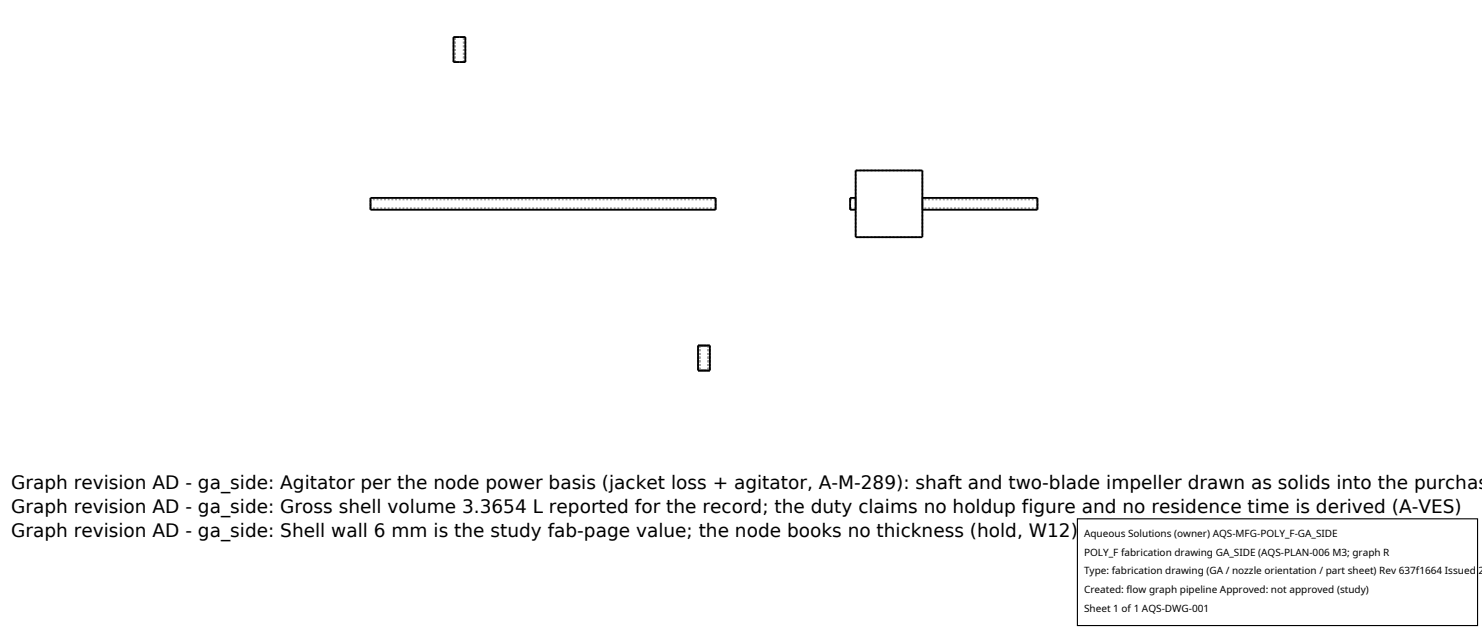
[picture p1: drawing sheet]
<svg xmlns="http://www.w3.org/2000/svg" width="212mm" height="90mm" viewBox="0 0 212 90" stroke-linecap="round" stroke-linejoin="round" font-family="sans-serif">
<defs><g id="words">
<g font-size="2.6">
<text x="1.6" y="69.8">Graph revision AD - ga_side: Agitator per the node power basis (jacket loss + agitator, A-M-289): shaft and two-blade impeller drawn as solids into the purchas</text>
<text x="1.6" y="73.3">Graph revision AD - ga_side: Gross shell volume 3.3654 L reported for the record; the duty claims no holdup figure and no residence time is derived (A-VES)</text>
<text x="1.6" y="76.7">Graph revision AD - ga_side: Shell wall 6 mm is the study fab-page value; the node books no thickness (hold, W12)</text>
</g>
<g font-size="1.4">
<text x="154.8" y="76.6">Aqueous Solutions (owner) AQS-MFG-POLY_F-GA_SIDE</text>
<text x="154.8" y="79.3">POLY_F fabrication drawing GA_SIDE (AQS-PLAN-006 M3; graph R</text>
<text x="154.8" y="82">Type: fabrication drawing (GA / nozzle orientation / part sheet) Rev 637f1664 Issued 2</text>
<text x="154.8" y="84.7">Created: flow graph pipeline Approved: not approved (study)</text>
<text x="154.8" y="87.4">Sheet 1 of 1 AQS-DWG-001</text>
</g>
</g></defs>
<g fill="none" stroke="#a0a0a0" stroke-width=".26" stroke-dasharray=".3 .3" stroke-linecap="butt">
<path d="M64.8 5.3h1.7M64.8 8.9h1.7M64.8 8.9v-3.6M65 5.3h1.2M65 8.9h1.2M65 8.9v-3.6M65.6 5.3h-.8M65.6 8.9h-.8M65.6 5.3h-.6M65.6 8.9h-.6M66.2 5.3h-.6M66.2 8.9h-.6"/>
<path d="M66.2 8.9v-3.6M66.5 5.3h-.9M66.5 8.9h-.9M66.5 8.9v-3.6M52.9 29.9v-1.6M52.9 29.1v.6M52.9 29.7v-1.2M52.9 28.5v.6M102.2 29.9v-1.6M102.2 29.1v.6M102.2 29.7v-1.2M102.2 28.5v.6"/>
<path d="M102.2 28.5h-49.3M102.2 29.7h-49.3M121.4 29.9v-1.6M121.4 29.1v.6M121.4 29.7v-1.2M121.4 28.5v.6M122.2 24.3h9.5M122.2 33.9h9.5M122.2 24.3v9.6M122.2 29.1v-.8M122.2 28.3v1.6M122.2 29.9v-.8"/>
<path d="M122.2 29.1v-.6M122.2 28.5v1.2M122.2 29.7v-.6M122.2 28.5h-.8M122.2 29.7h-.8M131.7 24.3v9.6M131.7 29.1v-.8M131.7 28.3v1.6M131.7 29.9v-.8M131.7 29.1v-.6M131.7 28.5v1.2M131.7 29.7v-.6"/>
<path d="M148.2 29.9v-1.6M148.2 29.1v.6M148.2 29.7v-1.2M148.2 28.5v.6M148.2 28.5h-16.5M148.2 29.7h-16.5M99.7 52.9h.8M99.7 49.3h.8M99.7 49.3v3.6M99.9 52.9h.6M99.9 49.3h.6M99.9 49.3v3.6"/>
<path d="M100.5 52.9h.9M100.5 49.3h.9M100.5 52.9h.7M100.5 49.3h.7M101.2 52.9h-1.3M101.2 49.3h-1.3M101.2 49.3v3.6M101.4 52.9h-1.7M101.4 49.3h-1.7M101.4 49.3v3.6"/>
</g>
<path d="M64.8 5.3h1.7v3.6h-1.7zM52.9 28.3h49.3v1.6h-49.3zM122.2 24.3h9.5v9.6h-9.5zM122.2 28.3h-.8v1.6h.8M131.7 28.3h16.5v1.6h-16.5M99.7 49.3h1.7v3.6h-1.7z" fill="none" stroke="#000" stroke-width=".26"/>
<path d="M153.9 74.1h57.1v15.2h-57.1z" fill="#fff" stroke="#000" stroke-width=".16"/>
<use href="#words"/>
</svg>
